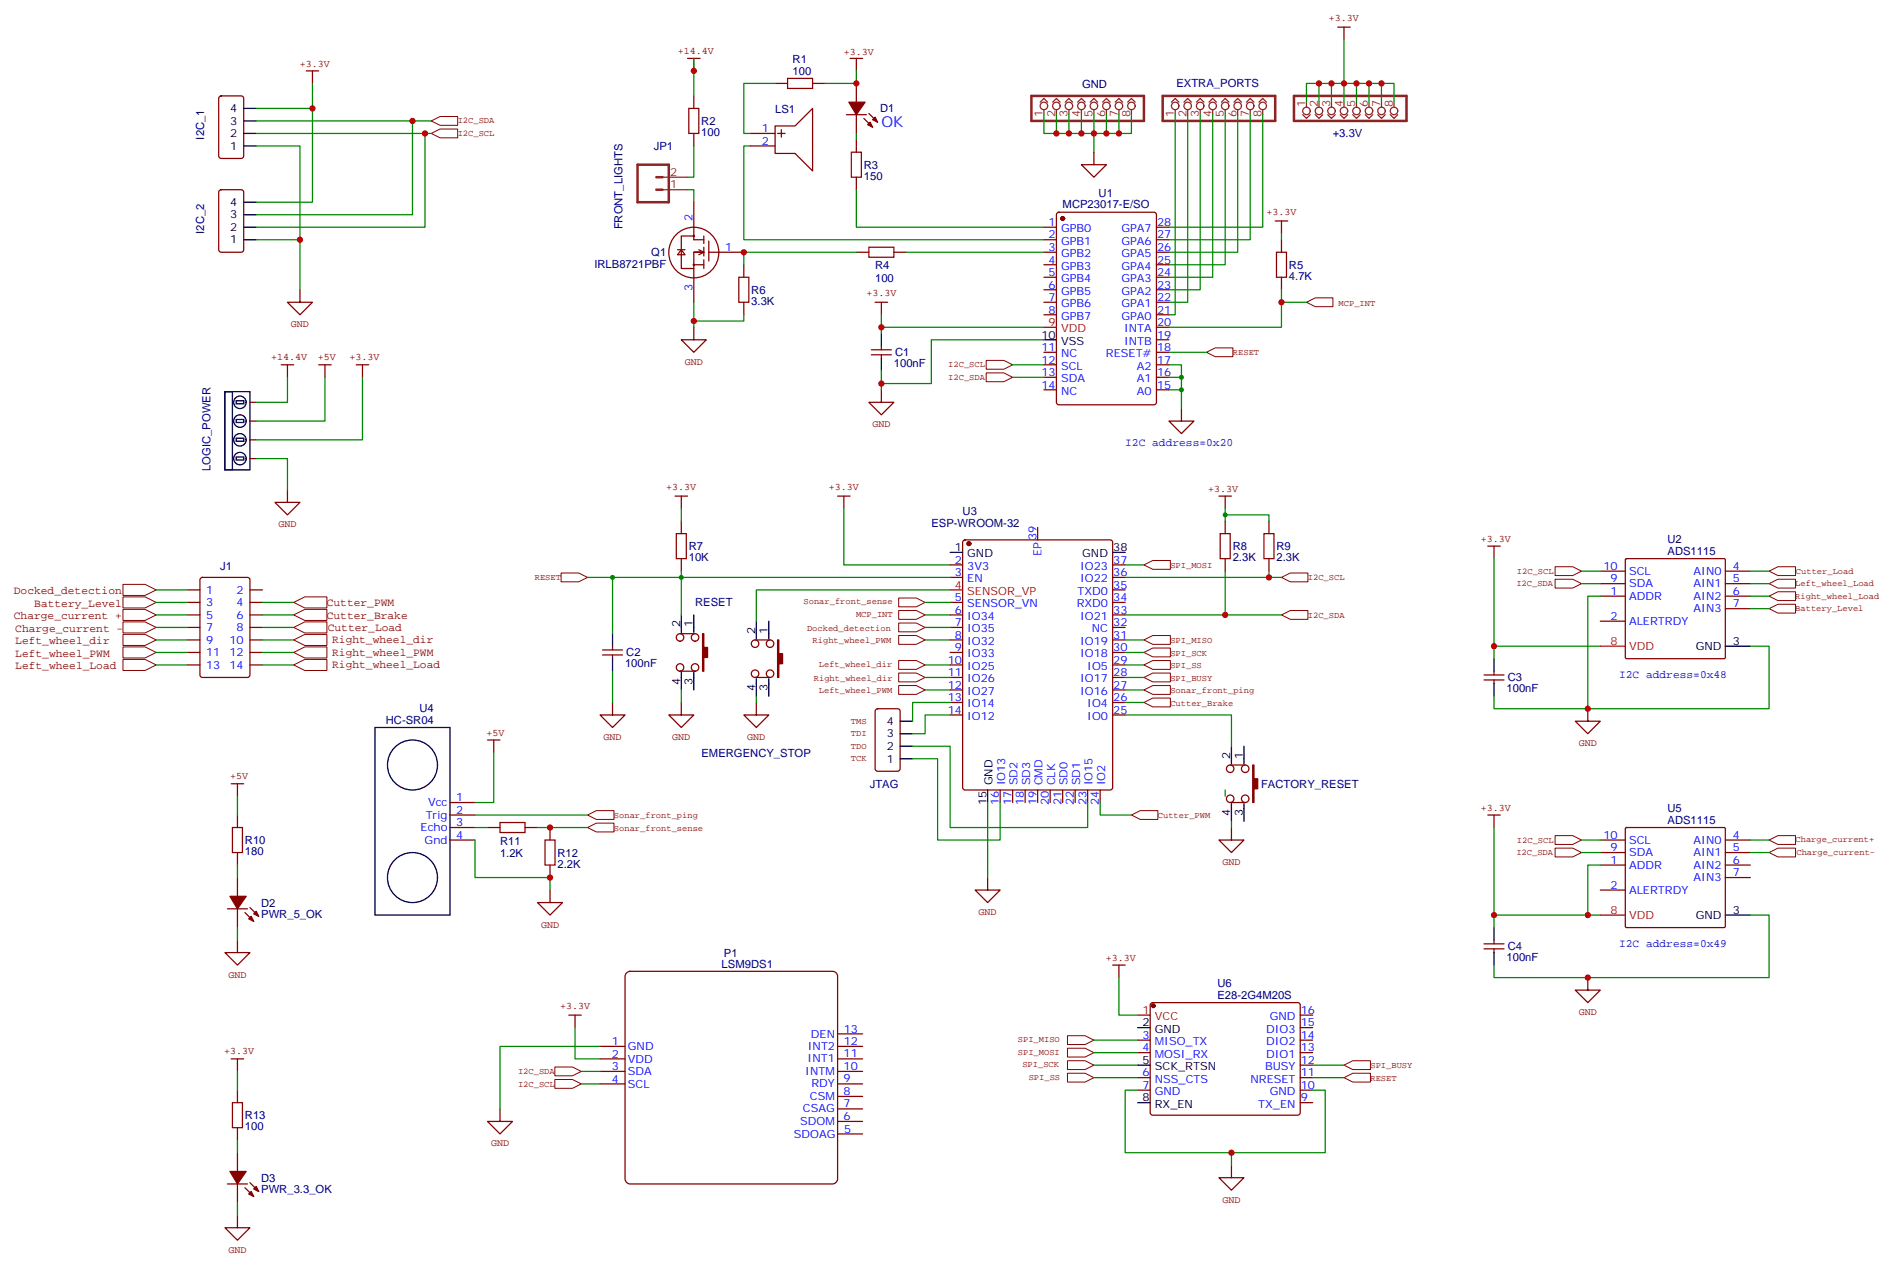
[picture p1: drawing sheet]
<svg xmlns="http://www.w3.org/2000/svg" width="535mm" height="358mm" viewBox="0 0 535 358" stroke-linecap="round" stroke-linejoin="round" font-family="sans-serif">
<defs><g id="words">
<text font-size="4.2" fill="#00f" x="248.7" y="35.9">OK</text>
<g font-size="3.2" fill="#000080">
<text x="223.6" y="17.9">R1</text>
<text x="223.6" y="21.1">100</text>
<text x="305.3" y="24.8">GND</text>
<text x="331.9" y="24.6">EXTRA_PORTS</text>
<text x="197.9" y="35.3">R2</text>
<text x="218.7" y="31.8">LS1</text>
<text x="248.3" y="31.7">D1</text>
<text x="57.6" y="39.4" transform="rotate(-90 57.6 39.4)">I2C_1</text>
<text x="197.9" y="38.4">100</text>
<text x="376" y="38.7">+3.3V</text>
<text x="184.5" y="42.2">JP1</text>
<text x="243.7" y="47.6">R3</text>
<text x="243.7" y="50.8">150</text>
<text x="299.8" y="58.8">MCP23017-E/SO</text>
<text x="310" y="55.6">U1</text>
<text x="57.6" y="65.9" transform="rotate(-90 57.6 65.9)">I2C_2</text>
<text x="175.7" y="64.7" transform="rotate(-90 175.7 64.7)">FRONT_LIGHTS</text>
<text x="167.7" y="75.5">IRLB8721PBF</text>
<text x="183.8" y="72.3">Q1</text>
<text x="246.9" y="75.9">R4</text>
<text x="363.7" y="75.8">R5</text>
<text x="212" y="82.9">R6</text>
<text x="246.9" y="79.4">100</text>
<text x="363.7" y="79">4.7K</text>
<text x="212" y="86.1">3.3K</text>
<text x="252.6" y="100.4">C1</text>
<text x="252.2" y="103.6">100nF</text>
<text x="59.3" y="132.9" transform="rotate(-90 59.3 132.9)">LOGIC_POWER</text>
<text x="262.8" y="148.8">ESP-WROOM-32</text>
<text x="271.6" y="145.2">U3</text>
<text x="194.3" y="155.2">R7</text>
<text x="347.8" y="155.2">R8</text>
<text x="360.2" y="155.2">R9</text>
<text x="470.5" y="153.3">U2</text>
<text x="62.1" y="160.7">J1</text>
<text x="194.3" y="158.4">10K</text>
<text x="347.8" y="158.4">2.3K</text>
<text x="360.2" y="158.4">2.3K</text>
<text x="470.5" y="156.5">ADS1115</text>
<text x="196.1" y="171">RESET</text>
<text x="176.7" y="185.1">C2</text>
<text x="176.4" y="188.3">100nF</text>
<text x="425.1" y="195.3">100nF</text>
<text x="425.4" y="192.2">C3</text>
<text x="118.4" y="201">U4</text>
<text x="108.8" y="204.2">HC-SR04</text>
<text x="197.9" y="213.6">EMERGENCY_STOP</text>
<text x="245.4" y="222.3">JTAG</text>
<text x="355.8" y="222.2">FACTORY_RESET</text>
<text x="470.5" y="232.4">ADS1115</text>
<text x="470.5" y="229.1">U5</text>
<text x="69.1" y="238.1">R10</text>
<text x="141.1" y="238.2">R11</text>
<text x="69.1" y="241.3">180</text>
<text x="141.1" y="241.8">1.2K</text>
<text x="157.3" y="244.8">2.2K</text>
<text x="157.3" y="241.6">R12</text>
<text x="73.7" y="255.7">D2</text>
<text x="73.7" y="258.9">PWR_5_OK</text>
<text x="204.3" y="269.8">P1</text>
<text x="425.4" y="268">C4</text>
<text x="203.6" y="272.9">LSM9DS1</text>
<text x="425.1" y="271.2">100nF</text>
<text x="343.5" y="281.8">E28-2G4M20S</text>
<text x="343.5" y="278.5">U6</text>
<text x="69.1" y="315.7">R13</text>
<text x="69.1" y="318.9">100</text>
<text x="73.7" y="333.4">D3</text>
<text x="73.7" y="336.5">PWR_3.3_OK</text>
</g>
<g font-size="3.2">
<text x="65" y="35.2">3</text>
<text x="65" y="31.6">4</text>
<text x="65" y="38.7">2</text>
<text x="65" y="42.2">1</text>
<text x="65" y="58.1">4</text>
<text x="65" y="65.2">2</text>
<text x="65" y="61.6">3</text>
<text x="65" y="68.7">1</text>
<text x="293.9" y="95.5">10</text>
<text x="299.4" y="97.3">VSS</text>
<text x="269.4" y="155.5">1</text>
<text x="314.1" y="155.5">38</text>
<text x="272.9" y="157.2">GND</text>
<text x="305.4" y="157.2">GND</text>
<text x="191.9" y="177" transform="rotate(-90 191.9 177)">2</text>
<text x="195.4" y="177" transform="rotate(-90 195.4 177)">1</text>
<text x="213" y="178.8" transform="rotate(-90 213 178.8)">2</text>
<text x="216.6" y="178.8" transform="rotate(-90 216.6 178.8)">1</text>
<text x="478.5" y="183.3">GND</text>
<text x="488.9" y="181.9">3</text>
<text x="191.9" y="193.1" transform="rotate(-90 191.9 193.1)">4</text>
<text x="195.4" y="193.1" transform="rotate(-90 195.4 193.1)">3</text>
<text x="213" y="194.9" transform="rotate(-90 213 194.9)">4</text>
<text x="216.6" y="194.9" transform="rotate(-90 216.6 194.9)">3</text>
<text x="250.2" y="208">3</text>
<text x="250.2" y="204.5">4</text>
<text x="250.2" y="215.1">1</text>
<text x="250.2" y="211.6">2</text>
<text x="347.1" y="214" transform="rotate(-90 347.1 214)">2</text>
<text x="350.6" y="214" transform="rotate(-90 350.6 214)">1</text>
<text x="280.1" y="221.5" transform="rotate(-90 280.1 221.5)">GND</text>
<text x="278.3" y="227.1" transform="rotate(-90 278.3 227.1)">15</text>
<text x="347.1" y="230.2" transform="rotate(-90 347.1 230.2)">4</text>
<text x="350.6" y="230.2" transform="rotate(-90 350.6 230.2)">3</text>
<text x="488.9" y="257.8">3</text>
<text x="478.5" y="259.2">GND</text>
<text x="322.3" y="289.5">2</text>
<text x="325.8" y="291.3">GND</text>
<text x="322.3" y="300.1">5</text>
<text x="325.8" y="301.9">SCK_RTSN</text>
<text x="322.3" y="310.7">8</text>
<text x="325.8" y="312.5">RX_EN</text>
</g>
<g font-size="3.2" fill="#8d2323">
<text x="294.2" y="33" transform="rotate(-90 294.2 33)">1</text>
<text x="297.7" y="33" transform="rotate(-90 297.7 33)">2</text>
<text x="301.2" y="33" transform="rotate(-90 301.2 33)">3</text>
<text x="304.8" y="33" transform="rotate(-90 304.8 33)">4</text>
<text x="308.3" y="33" transform="rotate(-90 308.3 33)">5</text>
<text x="311.8" y="33" transform="rotate(-90 311.8 33)">6</text>
<text x="315.3" y="33" transform="rotate(-90 315.3 33)">7</text>
<text x="318.9" y="33" transform="rotate(-90 318.9 33)">8</text>
<text x="331.2" y="33" transform="rotate(-90 331.2 33)">1</text>
<text x="334.8" y="33" transform="rotate(-90 334.8 33)">2</text>
<text x="338.3" y="33" transform="rotate(-90 338.3 33)">3</text>
<text x="341.8" y="33" transform="rotate(-90 341.8 33)">4</text>
<text x="345.3" y="33" transform="rotate(-90 345.3 33)">5</text>
<text x="348.9" y="33" transform="rotate(-90 348.9 33)">6</text>
<text x="352.4" y="33" transform="rotate(-90 352.4 33)">7</text>
<text x="355.9" y="33" transform="rotate(-90 355.9 33)">8</text>
<text x="368.3" y="30.2" transform="rotate(-90 368.3 30.2)">1</text>
<text x="371.8" y="30.2" transform="rotate(-90 371.8 30.2)">2</text>
<text x="375.3" y="30.2" transform="rotate(-90 375.3 30.2)">3</text>
<text x="378.8" y="30.2" transform="rotate(-90 378.8 30.2)">4</text>
<text x="382.4" y="30.2" transform="rotate(-90 382.4 30.2)">5</text>
<text x="385.9" y="30.2" transform="rotate(-90 385.9 30.2)">6</text>
<text x="389.4" y="30.2" transform="rotate(-90 389.4 30.2)">7</text>
<text x="393" y="30.2" transform="rotate(-90 393 30.2)">8</text>
<text x="189.1" y="53.2">1</text>
<text x="189.1" y="49.6">2</text>
</g>
<g font-size="3.2" fill="#00f">
<text x="214.9" y="37.3">1</text>
<text x="214.9" y="40.8">2</text>
<text x="195.4" y="62.3" transform="rotate(-90 195.4 62.3)">2</text>
<text x="295.9" y="63.7">1</text>
<text x="299.4" y="65.5">GPB0</text>
<text x="316.4" y="65.5">GPA7</text>
<text x="326.5" y="63.7">28</text>
<text x="204.6" y="70.8">1</text>
<text x="295.9" y="67.3">2</text>
<text x="295.9" y="70.8">3</text>
<text x="299.4" y="69">GPB1</text>
<text x="316.4" y="69">GPA6</text>
<text x="326.5" y="70.8">26</text>
<text x="326.5" y="67.3">27</text>
<text x="295.9" y="74.3">4</text>
<text x="295.9" y="77.9">5</text>
<text x="299.4" y="72.6">GPB2</text>
<text x="299.4" y="76.1">GPB3</text>
<text x="316.4" y="76.1">GPA4</text>
<text x="316.4" y="72.6">GPA5</text>
<text x="326.5" y="77.9">24</text>
<text x="326.5" y="74.3">25</text>
<text x="195.4" y="82" transform="rotate(-90 195.4 82)">3</text>
<text x="295.9" y="81.4">6</text>
<text x="299.4" y="79.6">GPB4</text>
<text x="299.4" y="83.1">GPB5</text>
<text x="316.4" y="83.1">GPA2</text>
<text x="316.4" y="79.6">GPA3</text>
<text x="326.5" y="81.4">23</text>
<text x="295.9" y="84.9">7</text>
<text x="295.9" y="88.4">8</text>
<text x="299.4" y="86.7">GPB6</text>
<text x="316.4" y="86.7">GPA1</text>
<text x="326.5" y="88.4">21</text>
<text x="326.5" y="84.9">22</text>
<text x="299.4" y="90.2">GPB7</text>
<text x="316.4" y="90.2">GPA0</text>
<text x="317.1" y="93.7">INTA</text>
<text x="326.5" y="95.5">19</text>
<text x="326.5" y="92">20</text>
<text x="293.9" y="99">11</text>
<text x="299.4" y="100.8">NC</text>
<text x="312" y="100.8">RESET#</text>
<text x="317.1" y="97.3">INTB</text>
<text x="326.5" y="99">18</text>
<text x="293.9" y="102.6">12</text>
<text x="293.9" y="106.1">13</text>
<text x="299.4" y="104.3">SCL</text>
<text x="299.4" y="107.8">SDA</text>
<text x="320.8" y="107.8">A1</text>
<text x="320.8" y="104.3">A2</text>
<text x="326.5" y="106.1">16</text>
<text x="326.5" y="102.6">17</text>
<text x="293.9" y="109.6">14</text>
<text x="299.4" y="111.4">NC</text>
<text x="320.8" y="111.4">A0</text>
<text x="326.5" y="109.6">15</text>
<text x="292.4" y="152.3" transform="rotate(-90 292.4 152.3)">39</text>
<text x="269.4" y="159">2</text>
<text x="272.9" y="160.8">3V3</text>
<text x="293.8" y="156.9" transform="rotate(-90 293.8 156.9)">EP</text>
<text x="304.8" y="160.8">IO23</text>
<text x="314.1" y="159">37</text>
<text x="452.4" y="160.8">10</text>
<text x="488.9" y="160.8">4</text>
<text x="58.2" y="167.5">1</text>
<text x="66.7" y="167.5">2</text>
<text x="269.4" y="162.5">3</text>
<text x="272.9" y="164.3">EN</text>
<text x="304" y="167.8">TXD0</text>
<text x="304.8" y="164.3">IO22</text>
<text x="314.1" y="166.1">35</text>
<text x="314.1" y="162.5">36</text>
<text x="454.4" y="167.8">1</text>
<text x="454.4" y="164.3">9</text>
<text x="459.6" y="165.7">SDA</text>
<text x="459.6" y="162.2">SCL</text>
<text x="477.8" y="162.2">AIN0</text>
<text x="477.8" y="165.7">AIN1</text>
<text x="488.9" y="164.3">5</text>
<text x="488.9" y="167.8">6</text>
<text x="58.2" y="171">3</text>
<text x="66.7" y="171">4</text>
<text x="269.4" y="169.6">5</text>
<text x="269.4" y="173.1">6</text>
<text x="272.9" y="171.3">SENSOR_VN</text>
<text x="303.8" y="171.3">RXD0</text>
<text x="314.1" y="173.1">33</text>
<text x="314.1" y="169.6">34</text>
<text x="459.6" y="169.2">ADDR</text>
<text x="477.8" y="169.2">AIN2</text>
<text x="477.8" y="172.8">AIN3</text>
<text x="488.9" y="171.3">7</text>
<text x="58.2" y="174.5">5</text>
<text x="58.2" y="178">7</text>
<text x="66.7" y="174.5">6</text>
<text x="66.7" y="178">8</text>
<text x="269.4" y="176.6">7</text>
<text x="272.9" y="174.9">IO34</text>
<text x="272.9" y="178.4">IO35</text>
<text x="304.8" y="174.9">IO21</text>
<text x="308" y="178.4">NC</text>
<text x="314.1" y="176.6">32</text>
<text x="454.4" y="174.9">2</text>
<text x="459.6" y="176.3">ALERTRDY</text>
<text x="58.2" y="181.6">9</text>
<text x="58.2" y="185.1">11</text>
<text x="64.7" y="181.6">10</text>
<text x="64.7" y="185.1">12</text>
<text x="269.4" y="180.2">8</text>
<text x="269.4" y="183.7">9</text>
<text x="272.9" y="181.9">IO32</text>
<text x="272.9" y="185.5">IO33</text>
<text x="304.8" y="185.5">IO18</text>
<text x="304.8" y="181.9">IO19</text>
<text x="314.1" y="183.7">30</text>
<text x="314.1" y="180.2">31</text>
<text x="58.2" y="188.6">13</text>
<text x="64.7" y="188.6">14</text>
<text x="267.4" y="187.2">10</text>
<text x="267.4" y="190.7">11</text>
<text x="272.9" y="189">IO25</text>
<text x="306.8" y="189">IO5</text>
<text x="314.1" y="190.7">28</text>
<text x="314.1" y="187.2">29</text>
<text x="267.4" y="194.3">12</text>
<text x="267.4" y="197.8">13</text>
<text x="272.9" y="192.5">IO26</text>
<text x="272.9" y="196">IO27</text>
<text x="304.8" y="196">IO16</text>
<text x="304.8" y="192.5">IO17</text>
<text x="314.1" y="197.8">26</text>
<text x="314.1" y="194.3">27</text>
<text x="267.4" y="201.3">14</text>
<text x="272.9" y="199.6">IO14</text>
<text x="272.9" y="203.1">IO12</text>
<text x="306.8" y="203.1">IO0</text>
<text x="306.8" y="199.6">IO4</text>
<text x="314.1" y="201.3">25</text>
<text x="283.6" y="221.5" transform="rotate(-90 283.6 221.5)">IO13</text>
<text x="287.1" y="221.5" transform="rotate(-90 287.1 221.5)">SD2</text>
<text x="290.7" y="221.5" transform="rotate(-90 290.7 221.5)">SD3</text>
<text x="294.2" y="221.5" transform="rotate(-90 294.2 221.5)">CMD</text>
<text x="297.7" y="221.5" transform="rotate(-90 297.7 221.5)">CLK</text>
<text x="301.2" y="221.5" transform="rotate(-90 301.2 221.5)">SD0</text>
<text x="304.8" y="221.5" transform="rotate(-90 304.8 221.5)">SD1</text>
<text x="308.3" y="221.5" transform="rotate(-90 308.3 221.5)">IO15</text>
<text x="311.8" y="221.5" transform="rotate(-90 311.8 221.5)">IO2</text>
<text x="120.8" y="227.4">Vcc</text>
<text x="128.7" y="226">1</text>
<text x="281.8" y="227.1" transform="rotate(-90 281.8 227.1)">16</text>
<text x="285.4" y="227.1" transform="rotate(-90 285.4 227.1)">17</text>
<text x="288.9" y="227.1" transform="rotate(-90 288.9 227.1)">18</text>
<text x="292.4" y="227.1" transform="rotate(-90 292.4 227.1)">19</text>
<text x="295.9" y="227.1" transform="rotate(-90 295.9 227.1)">20</text>
<text x="299.5" y="227.1" transform="rotate(-90 299.5 227.1)">21</text>
<text x="303" y="227.1" transform="rotate(-90 303 227.1)">22</text>
<text x="306.5" y="227.1" transform="rotate(-90 306.5 227.1)">23</text>
<text x="310.1" y="227.1" transform="rotate(-90 310.1 227.1)">24</text>
<text x="120.1" y="231">Trig</text>
<text x="128.7" y="229.6">2</text>
<text x="128.7" y="233.1">3</text>
<text x="118.7" y="234.5">Echo</text>
<text x="119.8" y="238">Gnd</text>
<text x="128.7" y="236.6">4</text>
<text x="452.4" y="236.6">10</text>
<text x="459.6" y="238">SCL</text>
<text x="477.8" y="238">AIN0</text>
<text x="488.9" y="236.6">4</text>
<text x="454.4" y="243.7">1</text>
<text x="454.4" y="240.1">9</text>
<text x="459.6" y="245.1">ADDR</text>
<text x="459.6" y="241.5">SDA</text>
<text x="477.8" y="241.5">AIN1</text>
<text x="477.8" y="245.1">AIN2</text>
<text x="488.9" y="240.1">5</text>
<text x="488.9" y="243.7">6</text>
<text x="454.4" y="250.7">2</text>
<text x="477.8" y="248.6">AIN3</text>
<text x="488.9" y="247.2">7</text>
<text x="459.6" y="252.1">ALERTRDY</text>
<text x="358.3" y="287.8">GND</text>
<text x="367" y="286">16</text>
<text x="228.8" y="292.7">DEN</text>
<text x="238.1" y="291.3">13</text>
<text x="322.3" y="293.1">3</text>
<text x="357.3" y="291.3">DIO3</text>
<text x="367" y="293.1">14</text>
<text x="367" y="289.5">15</text>
<text x="172.7" y="294.8">1</text>
<text x="172.7" y="298.3">2</text>
<text x="177.2" y="296.2">GND</text>
<text x="177.2" y="299.7">VDD</text>
<text x="227.9" y="299.7">INT1</text>
<text x="227.9" y="296.2">INT2</text>
<text x="238" y="298.3">11</text>
<text x="238.1" y="294.8">12</text>
<text x="322.3" y="296.6">4</text>
<text x="325.8" y="294.8">MISO_TX</text>
<text x="325.8" y="298.3">MOSI_RX</text>
<text x="357.3" y="298.3">DIO1</text>
<text x="357.3" y="294.8">DIO2</text>
<text x="367" y="296.6">13</text>
<text x="172.7" y="301.9">3</text>
<text x="172.7" y="305.4">4</text>
<text x="177.1" y="303.3">SDA</text>
<text x="227.2" y="303.2">INTM</text>
<text x="238" y="305.3">9</text>
<text x="238" y="301.8">10</text>
<text x="322.3" y="303.6">6</text>
<text x="325.8" y="305.4">NSS_CTS</text>
<text x="352.8" y="305.4">NRESET</text>
<text x="356.9" y="301.9">BUSY</text>
<text x="367" y="303.6">11</text>
<text x="367" y="300.1">12</text>
<text x="177.2" y="306.8">SCL</text>
<text x="228.5" y="310.3">CSM</text>
<text x="228.9" y="306.7">RDY</text>
<text x="238" y="308.9">8</text>
<text x="322.3" y="307.2">7</text>
<text x="325.8" y="308.9">GND</text>
<text x="358.3" y="308.9">GND</text>
<text x="367" y="310.7">9</text>
<text x="367" y="307.2">10</text>
<text x="225.8" y="317.3">SDOM</text>
<text x="226.5" y="313.8">CSAG</text>
<text x="238" y="315.9">6</text>
<text x="238" y="312.4">7</text>
<text x="355" y="312.5">TX_EN</text>
<text x="224" y="320.9">SDOAG</text>
<text x="238.2" y="319.5">5</text>
</g>
<g font-size="3.2" fill="#f00">
<text x="295.9" y="92">9</text>
<text x="299.4" y="93.7">VDD</text>
<text x="269.4" y="166.1">4</text>
<text x="272.9" y="167.8">SENSOR_VP</text>
<text x="454.4" y="181.9">8</text>
<text x="459.6" y="183.3">VDD</text>
<text x="454.4" y="257.8">8</text>
<text x="459.6" y="259.2">VDD</text>
<text x="322.3" y="286">1</text>
<text x="325.8" y="287.8">VCC</text>
</g>
<g font-size="3.2" fill="#0000c2">
<text x="317.5" y="125.8">I2C address=0x20</text>
<text x="456.8" y="191.3">I2C address=0x48</text>
<text x="456.8" y="267.2">I2C address=0x49</text>
</g>
<g font-size="3.2" fill="#840000">
<text x="3.9" y="167.7">Docked_detection</text>
<text x="9.7" y="171.2">Battery_Level</text>
<text x="92.2" y="171.1">Cutter_PWM</text>
<text x="3.9" y="174.7">Charge_current +</text>
<text x="4.3" y="178.2">Charge_current -</text>
<text x="92.2" y="174.6">Cutter_Brake</text>
<text x="92.5" y="178.1">Cutter_Load</text>
<text x="4.3" y="185.3">Left_wheel_PWM</text>
<text x="4.3" y="181.8">Left_wheel_dir</text>
<text x="93.7" y="181.4">Right_wheel_dir</text>
<text x="93.7" y="184.9">Right_wheel_PWM</text>
<text x="4.3" y="188.8">Left_wheel_Load</text>
<text x="93.7" y="188.5">Right_wheel_Load</text>
</g>
<g font-size="2.8" fill="#840000">
<text x="375" y="5.9">+3.3V</text>
<text x="191.2" y="15.2">+14.4V</text>
<text x="238.1" y="15.4">+3.3V</text>
<text x="84.6" y="19">+3.3V</text>
<text x="357.3" y="60.6">+3.3V</text>
<text x="244.4" y="83.5">+3.3V</text>
<text x="82.1" y="92.3">GND</text>
<text x="76.6" y="101.7">+14.4V</text>
<text x="89.7" y="101.7">+5V</text>
<text x="98.6" y="101.7">+3.3V</text>
<text x="193.2" y="102.9">GND</text>
<text x="246.1" y="120.5">GND</text>
<text x="188" y="138.2">+3.3V</text>
<text x="233.9" y="138.2">+3.3V</text>
<text x="340.9" y="138.7">+3.3V</text>
<text x="78.6" y="148.8">GND</text>
<text x="417.8" y="152.8">+3.3V</text>
<text x="137.3" y="207.5">+5V</text>
<text x="170.3" y="208.7">GND</text>
<text x="189.7" y="208.7">GND</text>
<text x="210.9" y="208.7">GND</text>
<text x="445.5" y="210.5">GND</text>
<text x="65" y="219.8">+5V</text>
<text x="417.8" y="228.7">+3.3V</text>
<text x="344.9" y="244">GND</text>
<text x="152.6" y="261.7">GND</text>
<text x="276.1" y="258.1">GND</text>
<text x="64.5" y="275.8">GND</text>
<text x="312" y="271">+3.3V</text>
<text x="158" y="284.6">+3.3V</text>
<text x="445.5" y="286.3">GND</text>
<text x="63.3" y="297.4">+3.3V</text>
<text x="138.5" y="323.4">GND</text>
<text x="344.9" y="339.3">GND</text>
<text x="64.5" y="353.4">GND</text>
</g>
<g font-size="2.5" fill="#840000">
<text x="129.1" y="34.8">I2C_SDA</text>
<text x="129.1" y="38.3">I2C_SCL</text>
<text x="377.7" y="86.4">MCP_INT</text>
<text x="347.9" y="100.3">RESET</text>
<text x="267.6" y="107.1">I2C_SDA</text>
<text x="267.6" y="103.5">I2C_SCL</text>
<text x="330.2" y="160.2">SPI_MOSI</text>
<text x="428" y="161.8">I2C_SCL</text>
<text x="506.7" y="161.8">Cutter_Load</text>
<text x="150.9" y="163.7">RESET</text>
<text x="369" y="163.7">I2C_SCL</text>
<text x="427.8" y="165.4">I2C_SDA</text>
<text x="506.5" y="165.4">Left_wheel_Load</text>
<text x="226.7" y="170.5">Sonar_front_sense</text>
<text x="241.5" y="174">MCP_INT</text>
<text x="506.5" y="172.4">Battery_Level</text>
<text x="506.5" y="168.9">Right_wheel_Load</text>
<text x="227.7" y="177.9">Docked_detection</text>
<text x="369" y="174.3">I2C_SDA</text>
<text x="229.3" y="181.4">Right_wheel_PWM</text>
<text x="330.2" y="181.4">SPI_MISO</text>
<text x="330.2" y="184.9">SPI_SCK</text>
<text x="229.6" y="192">Right_wheel_dir</text>
<text x="231" y="188.1">Left_wheel_dir</text>
<text x="330.2" y="188.4">SPI_SS</text>
<text x="330.2" y="192">SPI_BUSY</text>
<text x="231" y="195.5">Left_wheel_PWM</text>
<text x="330.2" y="195.5">Sonar_front_ping</text>
<text x="330.2" y="199">Cutter_Brake</text>
<text x="240.1" y="204.2">TMS</text>
<text x="240.1" y="207.7">TDI</text>
<text x="240.1" y="211.3">TDO</text>
<text x="240.1" y="214.8">TCK</text>
<text x="173.2" y="230.8">Sonar_front_ping</text>
<text x="326.7" y="230.8">Cutter_PWM</text>
<text x="173.2" y="234.3">Sonar_front_sense</text>
<text x="428" y="237.7">I2C_SCL</text>
<text x="506.6" y="237.6">Charge_current+</text>
<text x="427.8" y="241.2">I2C_SDA</text>
<text x="506.9" y="241.1">Charge_current-</text>
<text x="287.2" y="294">SPI_MISO</text>
<text x="287.2" y="297.6">SPI_MOSI</text>
<text x="146.2" y="303.1">I2C_SDA</text>
<text x="288.5" y="301.1">SPI_SCK</text>
<text x="290.2" y="304.6">SPI_SS</text>
<text x="386.7" y="301.3">SPI_BUSY</text>
<text x="386.7" y="304.9">RESET</text>
<text x="146.2" y="306.6">I2C_SCL</text>
</g>
</g></defs>
<g fill="none" stroke="#870000" stroke-width=".35">
<path d="M211.6 37.6h7.1M218.7 35.5h5.6l5-4.9v17.6l-5-4.9h-5.6zM219.4 37.6h2.1M220.5 36.6v2.1M211.6 41.2h7.1M294.5 64.1h3.6M294.5 67.6h3.6M294.5 71.2h3.6M294.5 74.7h3.6M294.5 78.2h3.6M298.3 60.1l.5-.2h26.8l.6 .4 .1 53.2-.5 .6-27 .1-.7-.5v-53.1zM326.3 64.1h3.5"/>
<path d="M326.3 67.6h3.5M326.3 71.2h3.5M326.3 74.7h3.5M326.3 78.2h3.5M294.5 81.7h3.6M294.5 85.3h3.6M294.5 88.8h3.6M294.5 99.4h3.6M326.3 81.7h3.5M326.3 85.3h3.5M326.3 88.8h3.5M326.3 99.4h3.5"/>
<path d="M326.3 95.8h3.5M326.3 92.3h3.5M294.5 102.9h3.6M294.5 106.4h3.6M294.5 110h3.6M326.3 102.9h3.5M326.3 106.4h3.5M326.3 110h3.5M191.9 178.8h4.2M191.9 189.3h4.2M347.1 215.8h4.2M127 226.4h7"/>
<path d="M127 229.9h7M127 233.4h7M127 237h7M347.1 226.4h4.2"/>
<circle cx="191.9" cy="179.8" r="1.06"/>
<circle cx="196.1" cy="179.8" r="1.06"/>
<circle cx="191.9" cy="188.3" r="1.06"/>
<circle cx="196.1" cy="188.3" r="1.06"/>
<circle cx="347.1" cy="216.9" r="1.06"/>
<circle cx="351.3" cy="216.9" r="1.06"/>
<circle cx="347.1" cy="225.3" r="1.06"/>
<circle cx="351.3" cy="225.3" r="1.06"/>
</g>
<g fill="none" stroke="#000" stroke-width=".35">
<path d="M294.5 95.8h3.6M192.2 173.5v4.9M195.8 173.5v4.9M192.2 189.7v4.9M195.8 189.7v4.9M105.8 205.2h21.2v52.9h-21.2zM347.5 210.5v4.9M351 210.5v4.9M347.5 226.7v5M351 226.7v5"/>
<circle cx="116.4" cy="215.8" r="7.1"/>
<circle cx="116.4" cy="247.5" r="7.1"/>
</g>
<g fill="#870000" stroke="#870000" stroke-width=".35">
<path d="M198.2 178.8h.4v3.8h1v2.9h-1v3.8h-.4z"/>
<path d="M353.4 215.8h.4v3.9h1.1v2.8h-1.1v3.9h-.4z"/>
<circle cx="299.8" cy="61.6" r=".53"/>
</g>
<path d="M294.5 92.3h3.6" fill="none" stroke="#f00" stroke-width=".35"/>
<path d="M179.9 46.5h8.8v10.5h-8.8zM185.2 50h1.7M185.2 53.5h1.7" fill="none" stroke="#8c2424" stroke-width=".71"/>
<path d="M186.9 53.5h7.1M186.9 50h7.1" fill="none" stroke="#8c2424" stroke-width=".35"/>
<path d="M176.7 274.6l1.1-.6h57.1a1.41 1.41 0 0 1 1.4 1.4v57.2a1.51 1.51 0 0 1-1.4 1.4h-57.1a1.51 1.51 0 0 1-1.4-1.4v-57.2z" fill="#fff" stroke="#800000" stroke-width=".35"/>
<g fill="none" stroke="#870000" stroke-width=".35">
<path d="M61.9 27.3l.5-.2h5.7l.6 .4 .1 16.5-.5 .6-5.9 .1-.6-.5-.1-16.4zM195.8 27.1v3.5M195.8 37.6v3.6M218.7 23.5h3.5M229.3 23.5h3.5M238.8 32.3h5.6M241.6 23.5v5.3M241.6 32.3v5.3M241.6 39.4v3.5M243.7 33.4l2.5 2.5M245.1 32l2.5 2.5M61.9 53.7l.5-.2h5.7l.6 .4 .1 16.5-.5 .7-5.9 .1-.6-.5-.1-16.5z"/>
<path d="M195.8 57v10.6h2.8M241.6 50v3.5M191.2 70.4h2.1M192.2 70.4l1.1 1.5h-2.1zM195.8 66.6h-3.6v9.1h3.6M195.8 71.2h2.8h-2.8v14.1M195.8 74.7h2.8M197.2 70.4l1.4 .8-1.4 .7M198.6 66.6v2.1M198.6 69.7v2.5M198.6 73.3v2.4M200 68v5.6"/>
<path d="M200 71.2h9.9M209.9 74.7v3.5M241.6 71.2h3.5M252.2 71.2h3.5M361.6 67.6v3.6M361.6 78.2v3.5M209.9 85.3v3.5M245.9 98.7h5.6M248.7 97.6v1.1M70.5 113.5h1.8M70.5 118.8h1.8M245.9 100.1h5.6"/>
<path d="M248.7 100.1v1M70.5 124.1h1.8M70.5 129.4h1.8M192.2 147v3.5M192.2 157.6v3.5M268.1 159.3h3.5M271.8 152.5l.5-.2h40.9l.7 .4v69.4l-.4 .7h-41.2l-.6-.4-.1-69.4zM292.8 148.8v3.5M313.9 159.3h3.6M345.7 147v3.5M345.7 157.6v3.5M358 147v3.5"/>
<path d="M358 157.6v3.5M458.6 157.8l.3-.2h27.7l.2 .3-.1 27.7-.3 .2h-27.6l-.2-.3zM52.9 169.9h3.5M52.9 173.5h3.5M52.9 177h3.5M52.9 166.4h3.5M56.6 163.1l.5-.2h12.7l.7 .4v27.1l-.4 .6-13 .1-.6-.5-.1-27zM70.5 169.9h3.5M70.5 173.5h3.5M70.5 177h3.5M70.5 166.4h3.5M268.1 162.9h3.5"/>
<path d="M268.1 169.9h3.5M268.1 173.5h3.5M268.1 177h3.5M313.9 162.9h3.6M313.9 169.9h3.6M313.9 173.5h3.6M313.9 177h3.6M313.9 166.4h3.6M451.5 168.2h7.1M451.5 175.2h7.1M451.5 161.1h7.1M451.5 164.6h7.1"/>
<path d="M486.8 168.2h7.1M486.8 161.1h7.1M486.8 164.6h7.1M486.8 171.7h7.1M52.9 180.5h3.5M52.9 184h3.5M52.9 187.6h3.5M70.5 180.5h3.5M70.5 184h3.5M70.5 187.6h3.5M170 184.7h5.6M170 183.3h5.6"/>
<path d="M172.8 182.3v1M172.8 184.7v1.1M213 180.5h4.3M213 191.1h4.3M268.1 180.5h3.5M268.1 184h3.5M268.1 187.6h3.5M268.1 191.1h3.5M268.1 194.6h3.5M268.1 198.2h3.5M313.9 180.5h3.6M313.9 184h3.6"/>
<path d="M313.9 187.6h3.6M313.9 191.1h3.6M313.9 194.6h3.6M313.9 198.2h3.6M418.7 191.8h5.7M418.7 190.4h5.7M421.5 189.3v1.1M421.5 191.8v1.1M247.1 200.1l.5-.2h5.7l.6 .5 .1 16.5-.5 .6-5.9 .1-.6-.5-.1-16.5zM268.1 201.7h3.5M313.9 201.7h3.6M67 229.9v3.5"/>
<path d="M137.5 233.4h3.6M148.1 233.4h3.6M155.2 233.4v3.6M282.2 222.8v3.6M285.7 222.8v3.6M289.2 222.8v3.6M292.8 222.8v3.6M296.3 222.8v3.6M299.8 222.8v3.6M303.4 222.8v3.6M306.9 222.8v3.6M310.4 222.8v3.6"/>
<path d="M451.5 237h7.1M458.6 233.6l.3-.2 27.7 .1 .2 .3-.1 27.7-.3 .2-27.6-.1-.2-.3zM486.8 237h7.1M64.2 256.4h5.6M67 240.5v3.5M67 247.5v5.3M67 256.4v5.3M69.1 257.4l2.5 2.5M70.5 256l2.5 2.5M155.2 244v3.5M451.5 244h7.1M451.5 251.1h7.1"/>
<path d="M451.5 240.5h7.1M486.8 244h7.1M486.8 240.5h7.1M486.8 247.5h7.1M418.7 267.7h5.7M418.7 266.2h5.7M421.5 265.2v1M421.5 267.7v1M169.3 295.2h7.1M169.3 298.7h7.1M236.3 295.2h7.1M236.3 298.7h7.1"/>
<path d="M236.3 291.6h7.1M321 293.4h3.5M321 296.9h3.5M324.8 283l.4-.2h40.9l.5 .2 .3 .5-.1 30.6-.7 .5-41.1-.1-.5-.6v-30.4zM366.9 293.4h3.5M366.9 296.9h3.5M366.9 289.9h3.5M366.9 286.3h3.5M67 307.5v3.5M67 318.1v3.5M169.3 305.8h7.1M169.3 302.2h7.1"/>
<path d="M236.3 319.9h7.1M236.3 305.8h7.1M236.3 302.2h7.1M236.3 316.3h7.1M236.3 312.8h7.1M236.3 309.3h7.1M321 304h3.5M321 307.5h3.5M366.9 304h3.5M366.9 307.5h3.5M366.9 311h3.5M366.9 300.5h3.5"/>
<path d="M64.2 334h5.6M67 325.2v5.2M67 334v5.3M69.1 335l2.5 2.5M70.5 333.6l2.5 2.5"/>
<circle cx="195.7" cy="71.2" r="7.1"/>
<circle cx="195.8" cy="66.6" r=".18"/>
<circle cx="195.8" cy="74.7" r=".18"/>
<circle cx="213" cy="181.6" r="1.06"/>
<circle cx="213" cy="190" r="1.06"/>
<circle cx="217.3" cy="181.6" r="1.06"/>
<circle cx="217.3" cy="190" r="1.06"/>
</g>
<g fill="#870000" stroke="#870000" stroke-width=".35">
<path d="M244.8 35.2l.7-.7 .7 1.4z"/>
<path d="M246.2 33.8l.7-.7 .7 1.4z"/>
<path d="M239.5 28.8h4.6l-2.5 3.5z"/>
<path d="M219.4 180.5h.3v3.9h1.1v2.8h-1.1v3.9h-.3z"/>
<path d="M70.2 259.2l.7-.7 .7 1.4z"/>
<path d="M71.6 257.8l.7-.7 .7 1.4z"/>
<path d="M64.9 252.8h4.6l-2.5 3.6z"/>
<path d="M70.2 336.8l.7-.7 .7 1.4z"/>
<path d="M71.6 335.4l.7-.7 .7 1.4z"/>
<path d="M64.9 330.4h4.6l-2.5 3.6z"/>
<circle cx="325.4" cy="283.7" r=".53"/>
<circle cx="273.4" cy="153.4" r=".53"/>
</g>
<g fill="none" stroke="#000" stroke-width=".35">
<path d="M68.8 37.6h3.5M68.8 34.1h3.5M68.8 30.6h3.5M68.8 41.2h3.5M68.8 57h3.5M68.8 67.6h3.5M68.8 64.1h3.5M68.8 60.6h3.5M248.7 94.1v3.5M63.4 110.5h7.1v22h-7.1zM63.5 110.5h2.1v22h-2.1zM66.6 118.3h2.2v.9h-2.2z"/>
<path d="M66.6 113.1h2.2v.8h-2.2zM248.7 101.1v3.6M66.6 123.6h2.2v.9h-2.2zM66.6 128.9h2.2v.9h-2.2zM268.1 155.8h3.5M313.9 155.8h3.6M172.8 178.8v3.5M213.4 175.2v5M216.9 175.2v5M172.8 185.8v3.5M213.4 191.5v4.9M216.9 191.5v4.9"/>
<path d="M421.5 185.8v3.5M421.5 192.9v3.5M486.8 182.3h7.1M254 214h3.5M254 210.5h3.5M254 207h3.5M254 203.4h3.5M278.7 222.8v3.6M486.8 258.1h7.1M421.5 261.7v3.5M421.5 268.7v3.5M321 289.9h3.5"/>
<path d="M321 300.5h3.5M321 311h3.5"/>
<circle cx="67.7" cy="113.5" r="1.76"/>
<circle cx="67.7" cy="118.8" r="1.76"/>
<circle cx="67.7" cy="124.1" r="1.76"/>
<circle cx="67.7" cy="129.4" r="1.76"/>
</g>
<path d="M291 27.1h31.8v7h-31.8zM328 27.1h31.8v7h-31.8zM365.1 27.1h31.7v7h-31.7z" fill="none" stroke="#8c2424" stroke-width=".71"/>
<g fill="none" stroke="#8c2424" stroke-width=".35">
<path d="M293.5 28.8l1-1 1.1 1M294.5 30.9v1.4M297 28.8l1.1-1 1 1M298.1 30.9v1.4M300.5 28.8l1.1-1 1 1M301.6 30.9v1.4M304.1 28.8l1-1 1.1 1M305.1 30.9v1.4M307.6 28.8l1-1 1.1 1M308.6 30.9v1.4M311.1 28.8l1.1-1 1 1M312.2 30.9v1.4"/>
<path d="M314.6 28.8l1.1-1 1.1 1M315.7 30.9v1.4M318.2 28.8l1-1 1.1 1M319.2 30.9v1.4M330.5 28.8l1.1-1 1 1M331.6 30.9v1.4M334 28.8l1.1-1 1.1 1M335.1 30.9v1.4M337.6 28.8l1-1 1.1 1M338.6 30.9v1.4M341.1 28.8l1.1-1 1 1M342.2 30.9v1.4"/>
<path d="M344.6 28.8l1.1-1 1 1M345.7 30.9v1.4M348.2 28.8l1-1 1.1 1M349.2 30.9v1.4M351.7 28.8l1-1 1.1 1M352.7 30.9v1.4M355.2 28.8l1.1-1 1 1M356.3 30.9v1.4M367.6 32.3l1 1.1 1.1-1.1M368.6 28.8v1.4M371.1 32.3l1 1.1 1.1-1.1M372.1 28.8v1.4"/>
<path d="M374.6 32.3l1.1 1.1 1-1.1M375.7 28.8v1.4M378.1 32.3l1.1 1.1 1.1-1.1M379.2 28.8v1.4M381.7 32.3l1 1.1 1.1-1.1M382.7 28.8v1.4M385.2 32.3l1.1 1.1 1-1.1M386.3 28.8v1.4M388.7 32.3l1.1 1.1 1-1.1M389.8 28.8v1.4M392.3 32.3l1 1.1 1.1-1.1M393.3 28.8v1.4"/>
<circle cx="294.5" cy="29.9" r="1.06"/>
<circle cx="298.1" cy="29.9" r="1.06"/>
<circle cx="301.6" cy="29.9" r="1.06"/>
<circle cx="305.1" cy="29.9" r="1.06"/>
<circle cx="308.6" cy="29.9" r="1.06"/>
<circle cx="312.2" cy="29.9" r="1.06"/>
<circle cx="315.7" cy="29.9" r="1.06"/>
<circle cx="319.2" cy="29.9" r="1.06"/>
<circle cx="331.6" cy="29.9" r="1.06"/>
<circle cx="335.1" cy="29.9" r="1.06"/>
<circle cx="338.6" cy="29.9" r="1.06"/>
<circle cx="342.2" cy="29.9" r="1.06"/>
<circle cx="345.7" cy="29.9" r="1.06"/>
<circle cx="349.2" cy="29.9" r="1.06"/>
<circle cx="352.7" cy="29.9" r="1.06"/>
<circle cx="356.3" cy="29.9" r="1.06"/>
<circle cx="368.6" cy="31.3" r="1.06"/>
<circle cx="372.1" cy="31.3" r="1.06"/>
<circle cx="375.7" cy="31.3" r="1.06"/>
<circle cx="379.2" cy="31.3" r="1.06"/>
<circle cx="382.7" cy="31.3" r="1.06"/>
<circle cx="386.3" cy="31.3" r="1.06"/>
<circle cx="389.8" cy="31.3" r="1.06"/>
<circle cx="393.3" cy="31.3" r="1.06"/>
</g>
<path d="M268.1 166.4h3.5M451.5 182.3h7.1M451.5 258.1h7.1M321 286.3h3.5" fill="none" stroke="#f00" stroke-width=".35"/>
<g fill="none" stroke="#a10000" stroke-width=".35">
<path d="M194.3 30.6h2.9v7h-2.9zM222.2 22.1h7.1v2.8h-7.1zM240.2 42.9h2.8v7.1h-2.8zM208.5 78.2h2.8v7.1h-2.8zM245.1 69.7h7.1v2.9h-7.1zM360.2 71.2h2.8v7h-2.8zM190.8 150.5h2.8v7.1h-2.8zM344.3 150.5h2.8v7.1h-2.8zM356.6 150.5h2.8v7.1h-2.8zM65.6 233.4h2.8v7.1h-2.8zM141.1 232h7v2.8h-7zM153.8 237h2.8v7h-2.8z"/>
<path d="M65.6 311h2.8v7.1h-2.8z"/>
</g>
<g fill="#fff" stroke="#850000" stroke-width=".28">
<path d="M253.6 193.4h4.9l2.5 1.2-2.5 1.3h-4.9z"/>
<path d="M253.6 179.3h4.9l2.5 1.2-2.5 1.3h-4.9z"/>
<path d="M319.2 229.9l2.5-1.2h5v2.5h-5z"/>
</g>
<path d="M239.9 16.5h3.5M241.6 16.5v3.5M190.5 139.9h3.5M192.2 139.9v3.6M236.3 139.9h3.6M238.1 139.9v3.6M172.8 198.2v3.5h3.6l-3.6 3.5-3.5-3.5h3.5M192.2 198.2v3.5h3.6l-3.6 3.5-3.5-3.5h3.5" fill="none" stroke="#850000" stroke-width=".35"/>
<g fill="#fff" stroke="#850000" stroke-width=".28">
<path d="M499.1 171.7l2.5-1.2h5v2.4h-5z"/>
<path d="M322.8 198.2l2.4-1.3h5v2.5h-5z"/>
<path d="M278.3 105.2h4.9l2.5 1.2-2.5 1.3h-4.9z"/>
<path d="M278.3 101.7h4.9l2.5 1.2-2.5 1.2h-4.9z"/>
</g>
<path d="M333.3 115.3v3.5h3.6l-3.6 3.5-3.5-3.5h3.5" fill="none" stroke="#850000" stroke-width=".35"/>
<g fill="#fff" stroke="#850000" stroke-width=".28">
<path d="M438.8 163.4h4.9l2.5 1.2-2.5 1.3h-4.9z"/>
<path d="M438.8 159.9h4.9l2.5 1.2-2.5 1.3h-4.9z"/>
</g>
<path d="M419.8 154.1h3.5M421.5 154.1v3.5" fill="none" stroke="#850000" stroke-width=".35"/>
<g fill="#fff" stroke="#850000" stroke-width=".28">
<path d="M499.1 161.1l2.5-1.2h5v2.5h-5z"/>
<path d="M499.1 164.6l2.5-1.2h5v2.5h-5z"/>
<path d="M499.1 168.2l2.5-1.3h5v2.5h-5z"/>
<path d="M499.1 240.5l2.5-1.3h5v2.5h-5z"/>
<path d="M499.1 237l2.5-1.3h5v2.5h-5z"/>
</g>
<path d="M194 16.5h3.5M195.8 16.5v3.5M195.8 92.3v3.5h3.5l-3.5 3.6-3.6-3.6h3.6" fill="none" stroke="#850000" stroke-width=".35"/>
<g fill="#fff" stroke="#850000" stroke-width=".28">
<path d="M253.6 175.7h4.9l2.5 1.3-2.5 1.2h-4.9z"/>
<path d="M253.6 189.9h4.9l2.5 1.2-2.5 1.2h-4.9z"/>
<path d="M253.6 186.3h4.9l2.5 1.3-2.5 1.2h-4.9z"/>
<path d="M253.6 168.7h4.9l2.5 1.2-2.5 1.3h-4.9z"/>
<path d="M322.8 194.6l2.4-1.2h5v2.5h-5z"/>
<path d="M322.8 159.3l2.4-1.2h5v2.5h-5z"/>
<path d="M322.8 180.5l2.4-1.2h5v2.5h-5z"/>
<path d="M322.8 184l2.4-1.2h5v2.5h-5z"/>
<path d="M322.8 187.6l2.4-1.3h5v2.5h-5z"/>
<path d="M158.3 161.6h5l2.5 1.3-2.5 1.2h-5z"/>
</g>
<path d="M343.9 139.9h3.6M345.7 139.9v3.6" fill="none" stroke="#850000" stroke-width=".35"/>
<g fill="#fff" stroke="#850000" stroke-width=".28">
<path d="M361.6 162.9l2.4-1.3h5v2.5h-5z"/>
<path d="M361.6 173.5l2.4-1.3h5v2.5h-5z"/>
<path d="M322.8 191.1l2.4-1.2h5v2.4h-5z"/>
</g>
<path d="M359.8 62.3h3.5M361.6 62.3v3.6M246.9 85.3h3.5M248.7 85.3v3.5M248.7 110v3.5h3.5l-3.5 3.5-3.6-3.5h3.6M213.4 198.2v3.5h3.5l-3.5 3.5-3.5-3.5h3.5M448 199.9v3.5h3.5l-3.5 3.6-3.5-3.6h3.5M137.5 208.7h3.6M139.3 208.7v3.6M347.5 233.4v3.6h3.5l-3.5 3.5-3.6-3.5h3.6M278.7 247.5v3.6h3.5l-3.5 3.5-3.6-3.5h3.6" fill="none" stroke="#850000" stroke-width=".35"/>
<g fill="#fff" stroke="#850000" stroke-width=".28">
<path d="M165.8 233.4l2.5-1.2h4.9v2.5h-4.9z"/>
<path d="M165.8 229.9l2.5-1.2h4.9v2.5h-4.9z"/>
</g>
<path d="M155.2 251.1v3.5h3.5l-3.5 3.5-3.5-3.5h3.5" fill="none" stroke="#850000" stroke-width=".35"/>
<g fill="#fff" stroke="#850000" stroke-width=".28">
<path d="M156.5 301h5l2.5 1.2-2.5 1.3h-5z"/>
<path d="M156.5 304.5h5l2.5 1.3-2.5 1.2h-5z"/>
</g>
<path d="M86.4 20h3.5M88.2 20v3.5M84.6 81.7v3.6h3.6l-3.6 3.5-3.5-3.5h3.5M160.5 286.3h3.5M162.2 286.3v3.6M141.1 312.8v3.5h3.5l-3.5 3.6-3.6-3.6h3.6" fill="none" stroke="#850000" stroke-width=".35"/>
<g fill="#fff" stroke="#850000" stroke-width=".28">
<path d="M121.7 34.1l2.5-1.2h4.9v2.5h-4.9z"/>
<path d="M121.7 37.6l2.5-1.2h4.9v2.5h-4.9z"/>
</g>
<path d="M377.4 7.7h3.6M379.2 7.7v3.5M308.6 42.9v3.6h3.6l-3.6 3.5-3.5-3.5h3.5M313.9 272.2h3.6M315.7 272.2v3.6M347.5 328.7v3.5h3.5l-3.5 3.5-3.6-3.5h3.6" fill="none" stroke="#850000" stroke-width=".35"/>
<g fill="#fff" stroke="#850000" stroke-width=".28">
<path d="M301.2 299.2h5l2.4 1.3-2.4 1.2h-5z"/>
<path d="M301.2 292.2h5l2.4 1.2-2.4 1.2h-5z"/>
<path d="M301.2 295.7h5l2.4 1.2-2.4 1.3h-5z"/>
<path d="M379.2 300.5l2.5-1.3h5v2.5h-5z"/>
<path d="M301.2 302.7h5l2.4 1.3-2.4 1.2h-5z"/>
<path d="M379.2 304l2.5-1.3h5v2.5h-5z"/>
<path d="M340.4 99.4l2.5-1.3h5v2.5h-5z"/>
<path d="M253.6 172.2h4.9l2.5 1.3-2.5 1.2h-4.9z"/>
<path d="M368.6 85.3l2.5-1.3h5v2.5h-5z"/>
</g>
<path d="M419.8 229.9h3.5M421.5 229.9v3.5M448 275.8v3.5h3.5l-3.5 3.5-3.5-3.5h3.5" fill="none" stroke="#850000" stroke-width=".35"/>
<g fill="#fff" stroke="#850000" stroke-width=".28">
<path d="M438.8 235.7h4.9l2.5 1.3-2.5 1.2h-4.9z"/>
<path d="M438.8 239.2h4.9l2.5 1.3-2.5 1.2h-4.9z"/>
</g>
<path d="M89.9 102.9h3.6M91.7 102.9v3.5M100.5 102.9h3.5M102.3 102.9v3.5M81.1 138.2v3.5h3.5l-3.5 3.5-3.5-3.5h3.5M65.2 221.1h3.6M67 221.1v3.5M67 265.2v3.5h3.5l-3.5 3.5-3.5-3.5h3.5M65.2 298.7h3.6M67 298.7v3.5M67 342.8v3.5h3.5l-3.5 3.5-3.5-3.5h3.5" fill="none" stroke="#850000" stroke-width=".35"/>
<g fill="#fff" stroke="#850000" stroke-width=".28">
<path d="M82.9 177l3.1-1.6h6.2v3.1h-6.2z"/>
<path d="M82.9 173.5l3.1-1.6h6.2v3.1h-6.2z"/>
<path d="M82.9 169.9l3.1-1.5h6.2v3.1h-6.2z"/>
<path d="M82.9 180.5l3.1-1.5h6.2v3.1h-6.2z"/>
<path d="M82.9 184l3.1-1.5h6.2v3.1h-6.2z"/>
<path d="M82.9 187.6l3.1-1.6h6.2v3.1h-6.2z"/>
<path d="M34.7 186h6.2l3.2 1.6-3.2 1.5h-6.2z"/>
<path d="M34.7 182.5h6.2l3.2 1.5-3.2 1.6h-6.2z"/>
<path d="M34.7 179h6.2l3.2 1.5-3.2 1.6h-6.2z"/>
<path d="M34.7 168.4h6.2l3.2 1.5-3.2 1.6h-6.2z"/>
<path d="M34.7 175.4h6.2l3.2 1.6-3.2 1.5h-6.2z"/>
<path d="M34.7 171.9h6.2l3.2 1.6-3.2 1.5h-6.2z"/>
<path d="M34.7 164.8h6.2l3.2 1.6-3.2 1.6h-6.2z"/>
</g>
<path d="M79.3 102.9h3.6M81.1 102.9v3.5" fill="none" stroke="#850000" stroke-width=".35"/>
<g fill="none" stroke="#008500" stroke-width=".35">
<path d="M195.8 16.5v10.6M241.6 20v3.5h-8.8M241.6 37.6v1.8M241.6 71.2h-31.7v3.5M329.8 102.9h3.5v3.5M329.8 106.4h3.5M329.8 110h3.5M333.3 106.4v8.9M345.7 145.2h12.3v1.8M345.7 143.5v3.5M165.8 162.9h102.3M172.8 162.9v15.9"/>
<path d="M192.2 162.9v10.6M261 169.9h7.1M268.1 166.4h-54.7v8.8M345.7 161.1v12.4h15.9M172.8 189.3v8.9M139.3 212.3v14.1h-5.3"/>
</g>
<g fill="none" stroke="#008700" stroke-width=".35">
<path d="M379.2 11.2v17.6M72.3 34.1h49.4M72.3 37.6h49.4M88.2 23.5v7.1h-15.9M88.2 30.6v26.4h-15.9M116.4 34.1v26.5h-44.1M119.9 37.6v26.5h-47.6M218.7 23.5h-8.8v14.1h1.7M294.5 32.3v5.3h3.6M298.1 32.3v5.3h3.5M301.6 32.3v5.3h3.5M305.1 32.3v5.3h7.1v-5.3"/>
<path d="M308.6 32.3v10.6M315.7 32.3v5.3h-3.5M319.2 32.3v5.3h-3.5M331.6 32.3v56.5h-1.8M335.1 32.3v53h-5.3M338.6 32.3v49.4h-8.8M342.2 32.3v45.9h-12.4M345.7 32.3v42.4h-15.9M349.2 32.3v38.9h-19.4M352.7 32.3v35.3h-22.9M356.3 32.3v31.8h-26.5M372.1 23.5h-3.5v5.3"/>
<path d="M375.7 28.8v-5.3h7v5.3M375.7 23.5h-3.6v5.3M382.7 23.5h3.6v5.3M386.3 23.5h3.5v5.3M389.8 23.5h3.5v5.3M72.3 41.2h12.3v26.4M194 53.5h1.8v3.5M195.8 41.2v8.8h-1.8M211.6 41.2h-1.7v26.4h84.6M241.6 53.5v10.6h52.9M72.3 67.6h12.3v14.1M255.7 71.2h38.8"/>
<path d="M361.6 65.9v1.7M195.8 85.3v7M209.9 88.8v1.8h-14.1M248.7 88.8v3.5h45.8M248.7 92.3v1.8M294.5 95.8h-31.7v12.4h-14.1M329.8 99.4h10.6M361.6 81.7v10.6h-31.8M361.6 85.3h7M81.1 106.4v7.1h-8.8M91.7 106.4v12.4h-19.4M102.3 106.4v17.7h-30"/>
<path d="M248.7 104.7v5.3M285.7 102.9h8.8M285.7 106.4h8.8M72.3 129.4h8.8v8.8M192.2 143.5v3.5M238.1 143.5v15.8h30M317.5 159.3h5.3M421.5 157.6v24.7h30M44.1 173.5h8.8M44.1 177h8.8M44.1 169.9h8.8M44.1 166.4h8.8"/>
<path d="M74 173.5h8.9M74 177h8.9M74 169.9h8.9M192.2 161.1v1.8M261 173.5h7.1M261 177h7.1M317.5 173.5h28.2M317.5 162.9h44.1M358 161.1v1.8M446.2 161.1h5.3M446.2 164.6h5.3M451.5 168.2h-3.5v31.7h-26.5v-3.5"/>
<path d="M493.9 161.1h5.2M493.9 164.6h5.2M493.9 168.2h5.2M493.9 171.7h5.2M44.1 180.5h8.8M44.1 184h8.8M44.1 187.6h8.8M74 180.5h8.9M74 184h8.9M74 187.6h8.9M192.2 194.6v3.6M213.4 196.4v1.8"/>
<path d="M261 180.5h7.1M261 187.6h7.1M261 191.1h7.1M261 194.6h7.1M268.1 198.2h-10.6v5.2M317.5 180.5h5.3M317.5 184h5.3M317.5 187.6h5.3M317.5 191.1h5.3M317.5 194.6h5.3M317.5 198.2h5.3M421.5 182.3v3.5"/>
<path d="M493.9 182.3h5.2v17.6h-51.1M257.5 210.5h10.6v22.9h38.8v-7M257.5 214h7v23h17.7v-10.6M268.1 201.7h-7.1v5.3h-3.5M317.5 201.7h30v8.8M67 224.6v5.3M134 237v10.5h21.2v3.6M134 233.4h3.5M134 229.9h31.8M151.7 233.4h14.1M278.7 226.4v21.1M310.4 226.4v3.5h8.8"/>
<path d="M345.7 222.8v1.8M347.5 231.7v1.7M421.5 233.4v24.7h30M446.2 237h5.3M493.9 237h5.2M67 244v3.5M421.5 258.1v3.6M446.2 240.5h5.3M451.5 244h-3.5v14.1M493.9 258.1h5.2v17.7h-77.6v-3.6M493.9 240.5h5.2M67 261.7v3.5"/>
<path d="M315.7 275.8v10.5h5.3M162.2 289.9v8.8h7.1M169.3 295.2h-28.2v17.6M308.6 293.4h12.4M308.6 296.9h12.4M67 302.2v5.3M164 302.2h5.3M164 305.8h5.3M308.6 300.5h12.4M308.6 304h12.4M321 307.5h-3.5v17.7h56.4v-17.7h-3.5M370.4 300.5h8.8"/>
<path d="M370.4 304h8.8M67 321.6v3.6M67 339.3v3.5M347.5 325.2v3.5"/>
</g>
<g fill="#c00">
<circle cx="155.2" cy="247.5" r=".88"/>
<circle cx="155.2" cy="233.4" r=".88"/>
<circle cx="345.7" cy="173.5" r=".88"/>
<circle cx="361.6" cy="85.3" r=".88"/>
<circle cx="448" cy="258.1" r=".88"/>
<circle cx="448" cy="275.8" r=".88"/>
<circle cx="421.5" cy="258.1" r=".88"/>
<circle cx="421.5" cy="182.3" r=".88"/>
<circle cx="298.1" cy="37.6" r=".88"/>
<circle cx="305.1" cy="37.6" r=".88"/>
<circle cx="315.7" cy="37.6" r=".88"/>
<circle cx="308.6" cy="37.6" r=".88"/>
<circle cx="386.3" cy="23.5" r=".88"/>
<circle cx="375.7" cy="23.5" r=".88"/>
<circle cx="119.9" cy="37.6" r=".88"/>
<circle cx="88.2" cy="30.6" r=".88"/>
<circle cx="84.6" cy="67.6" r=".88"/>
<circle cx="241.6" cy="23.5" r=".88"/>
<circle cx="248.7" cy="108.2" r=".88"/>
</g>
<g fill="#008500">
<circle cx="192.2" cy="162.9" r=".71"/>
<circle cx="333.3" cy="106.4" r=".71"/>
<circle cx="333.3" cy="110" r=".71"/>
<circle cx="345.7" cy="145.2" r=".71"/>
</g>
<g fill="#c00">
<circle cx="116.4" cy="34.1" r=".88"/>
<circle cx="379.2" cy="23.5" r=".88"/>
<circle cx="372.1" cy="23.5" r=".88"/>
<circle cx="382.7" cy="23.5" r=".88"/>
<circle cx="389.8" cy="23.5" r=".88"/>
<circle cx="312.2" cy="37.6" r=".88"/>
<circle cx="301.6" cy="37.6" r=".88"/>
<circle cx="347.5" cy="325.2" r=".88"/>
<circle cx="209.9" cy="71.2" r=".88"/>
</g>
<circle cx="172.8" cy="162.9" r=".71" fill="#008500"/>
<g fill="#c00">
<circle cx="448" cy="199.9" r=".88"/>
<circle cx="358" cy="162.9" r=".88"/>
<circle cx="195.8" cy="20" r=".88"/>
<circle cx="195.8" cy="90.6" r=".88"/>
<circle cx="248.7" cy="92.3" r=".88"/>
</g>
<use href="#words"/>
</svg>
